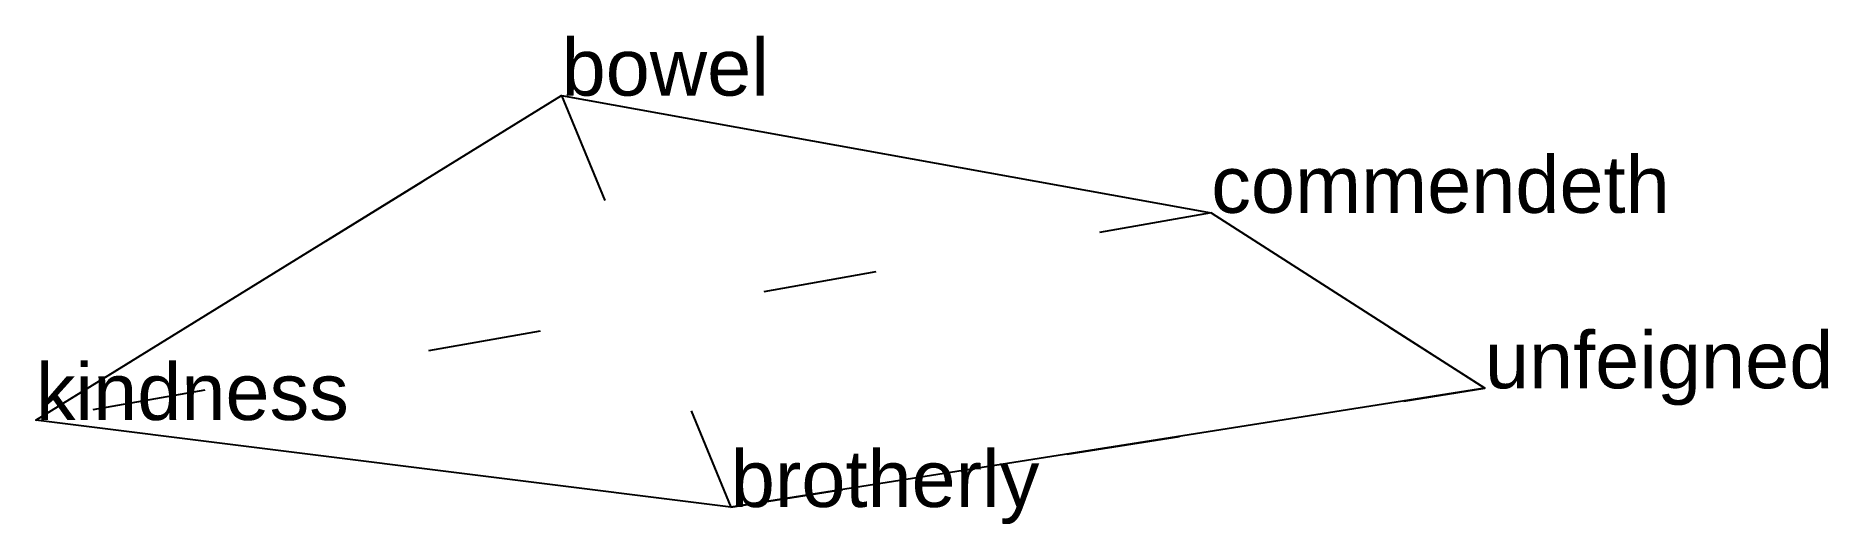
# Model space of a CAD drawing. Extents: x 1.95 to 3.53, y -0.26 to 0.17.
import ezdxf

# ---------------------------------------------------------------- set-up
doc = ezdxf.new("R2010")
doc.units = 0
doc.linetypes.add('DOT', pattern=[0.2, 0, -0.2])
doc.layers.add('TEXT', color=1, linetype='CONTINUOUS')
doc.styles.get("Standard").update_dxf_attribs({"font": 'arial.ttf'})

msp = doc.modelspace()

# ---------------------------------------------------------------- linework, layer by layer
at = {"layer": 'INTERNAL', "linetype": 'DOT'}
msp.add_polyline3d([(2.4169, 0.117, 0), (2.5659, -0.2452, 0), (3.23, -0.1407, 0), (2.989, 0.0138, 0), (1.9539, -0.1686, 0), (2.4169, 0.117, 0)], close=True, dxfattribs=at)
at = {"layer": 'OUTLINE', "linetype": 'CONTINUOUS'}
msp.add_polyline3d([(2.5659, -0.2452, 0), (1.9539, -0.1686, 0), (2.4169, 0.117, 0), (2.989, 0.0138, 0), (3.23, -0.1407, 0), (2.5659, -0.2452, 0)], close=True, dxfattribs=at)

# ---------------------------------------------------------------- texts
at = {"layer": 'TEXT'}
for s, p in [('bowel', (2.4169, 0.117)), ('commendeth', (2.989, 0.0138)), ('unfeigned', (3.23, -0.1407)), ('kindness', (1.9539, -0.1686)), ('brotherly', (2.5659, -0.2452))]:
    msp.add_text(s, height=0.05, dxfattribs=at).set_placement(p)

doc.saveas('drawing.dxf')
